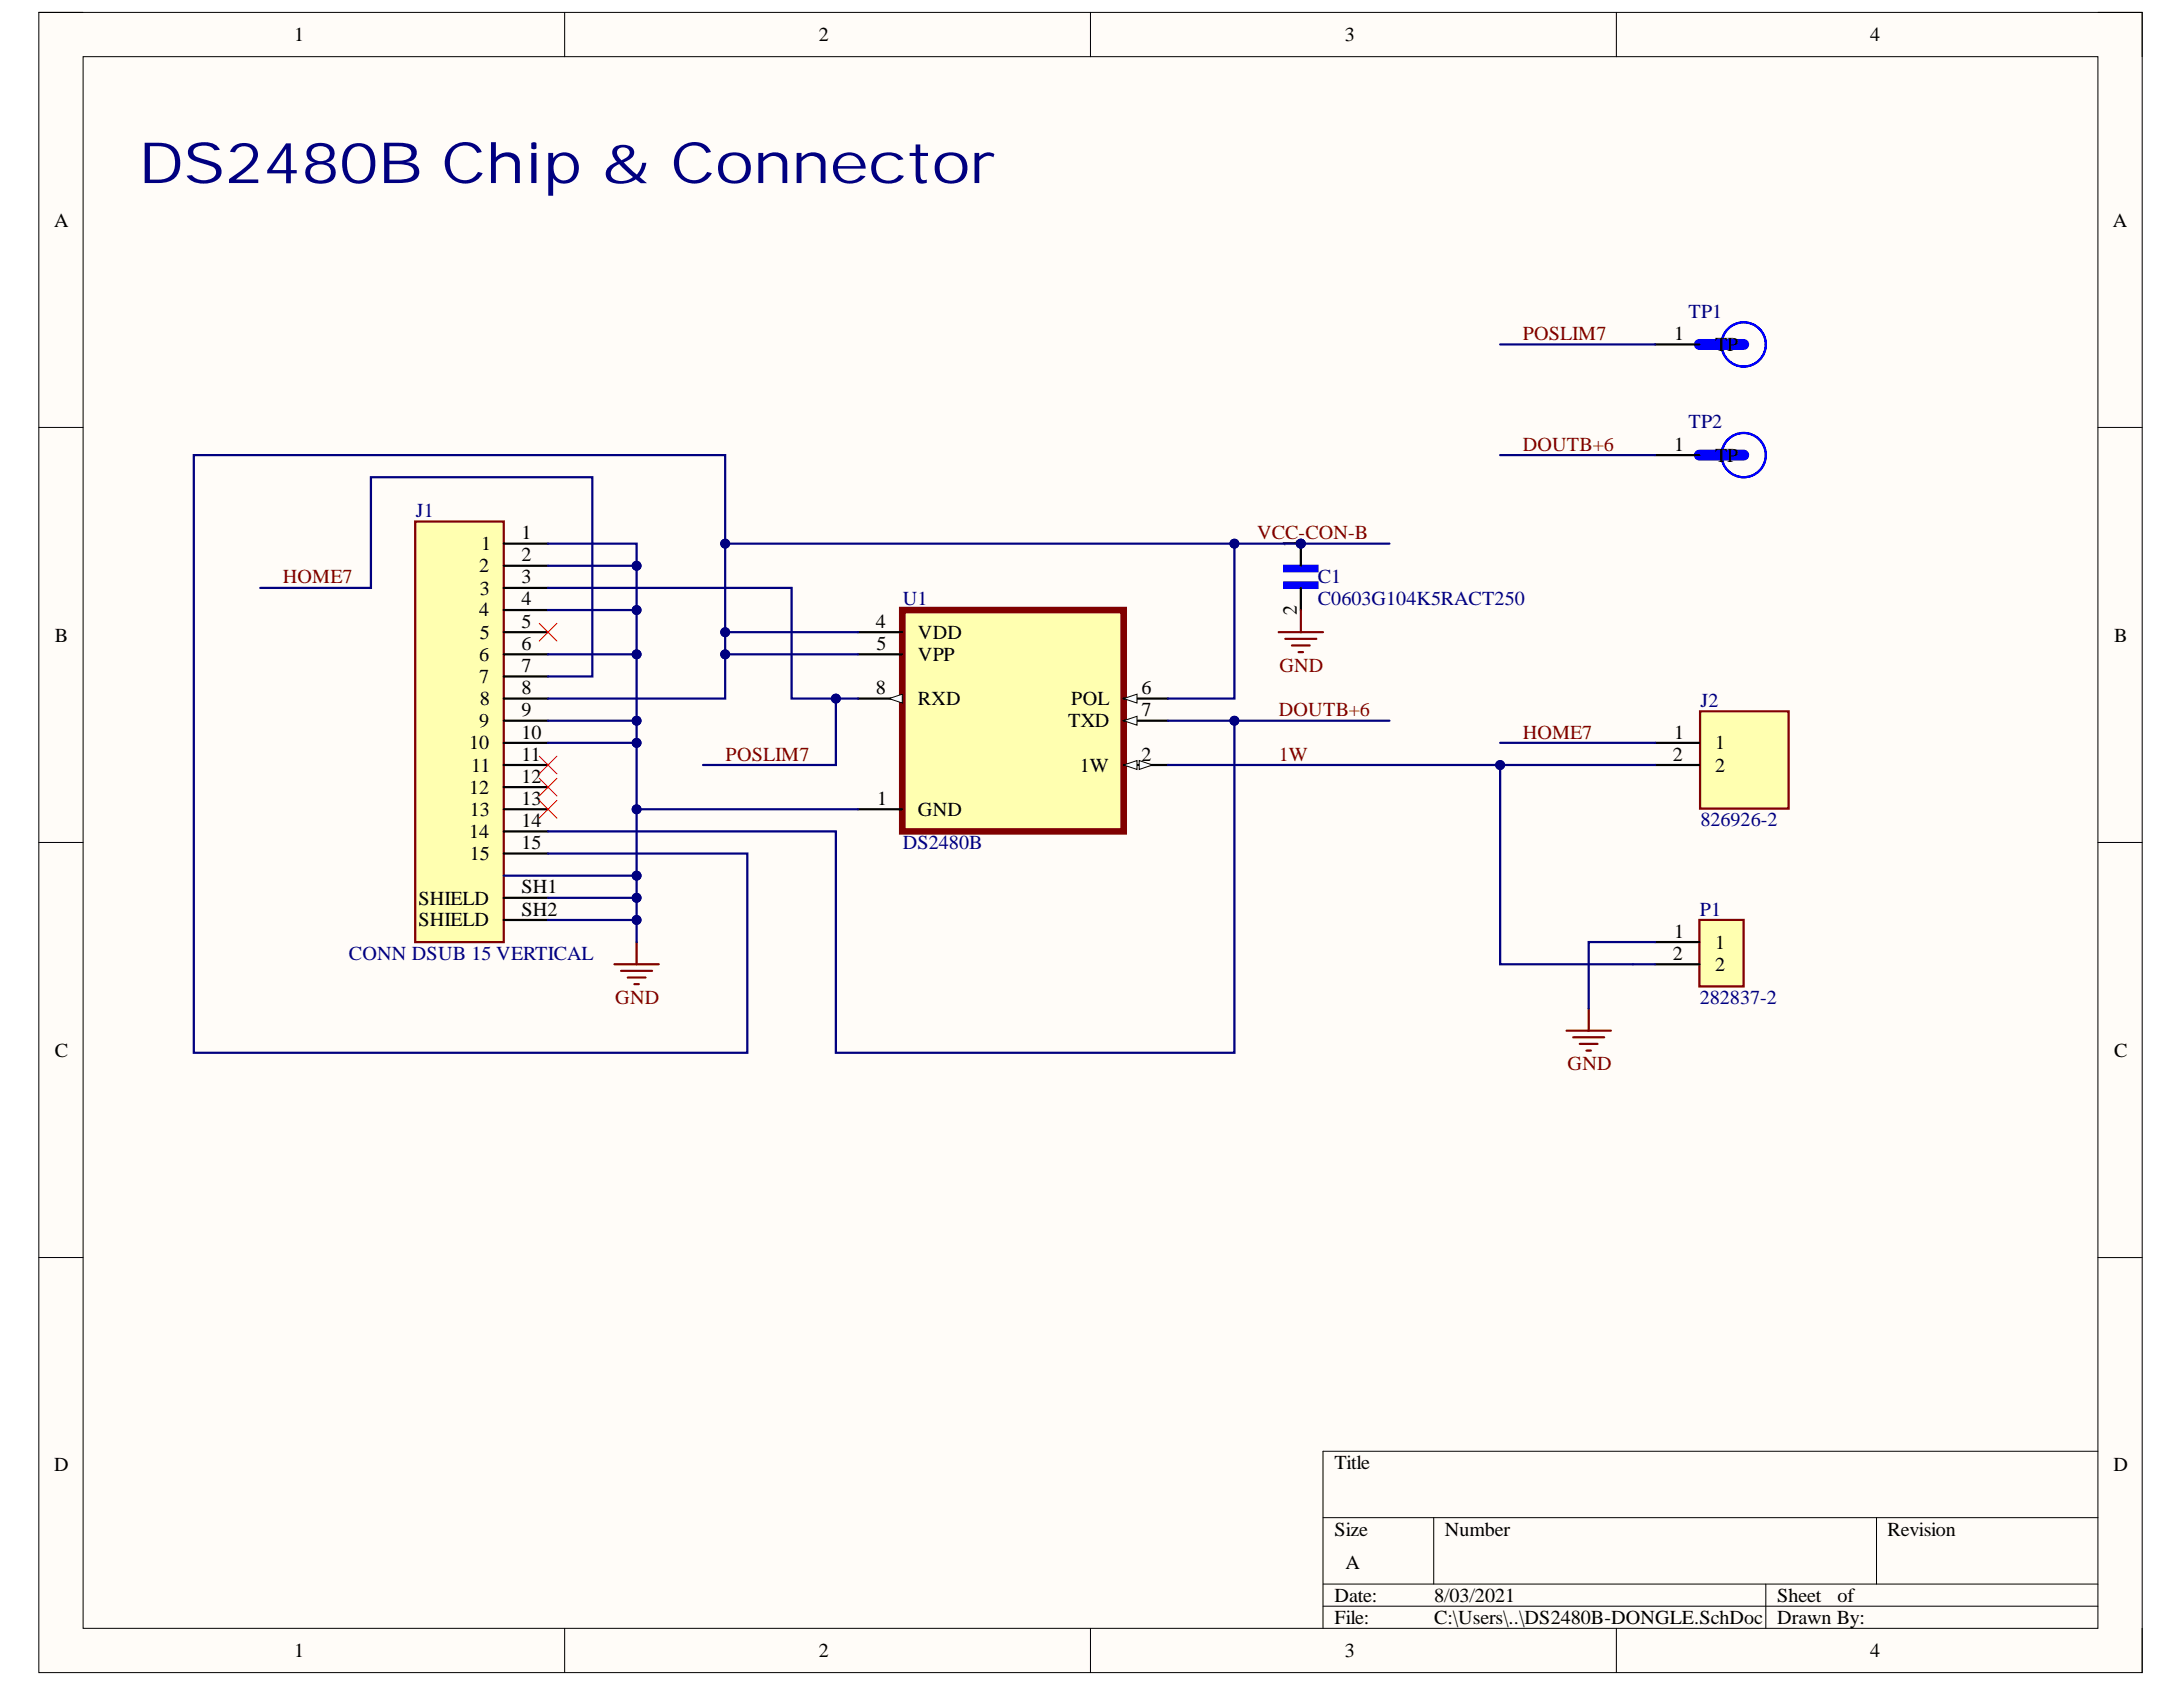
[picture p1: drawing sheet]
<svg xmlns="http://www.w3.org/2000/svg" width="279mm" height="216mm" viewBox="0 0 279 216" stroke-linecap="round" stroke-linejoin="round" font-family="sans-serif">
<defs><g id="words">
<text font-size="7.3" fill="#000080" x="17.8" y="23.4">DS2480B Chip &amp; Connector</text>
<g font-size="2.6">
<text x="166" y="70.1" transform="rotate(-90 166 70.1)">1</text>
<text x="166" y="78.6" transform="rotate(-90 166 78.6)">2</text>
</g>
<g font-size="2.5">
<text x="37.6" y="5.2">1</text>
<text x="104.8" y="5.2">2</text>
<text x="172.1" y="5.2">3</text>
<text x="239.4" y="5.2">4</text>
<text x="6.9" y="29">A</text>
<text x="270.4" y="29">A</text>
<text x="214.3" y="43.5">1</text>
<text x="219.5" y="44.9">TP</text>
<text x="214.3" y="57.7">1</text>
<text x="219.5" y="59.1">TP</text>
<text x="61.6" y="70.4">1</text>
<text x="66.7" y="69">1</text>
<text x="66.7" y="71.8">2</text>
<text x="61.3" y="73.2">2</text>
<text x="61.4" y="76.1">3</text>
<text x="66.7" y="74.7">3</text>
<text x="66.7" y="77.5">4</text>
<text x="7" y="82.1">B</text>
<text x="61.3" y="78.9">4</text>
<text x="61.4" y="81.8">5</text>
<text x="66.7" y="80.3">5</text>
<text x="66.7" y="83.1">6</text>
<text x="112.1" y="80.3">4</text>
<text x="112.2" y="83.1">5</text>
<text x="117.5" y="81.8">VDD</text>
<text x="270.6" y="82.1">B</text>
<text x="61.3" y="84.6">6</text>
<text x="61.3" y="87.4">7</text>
<text x="66.7" y="86">7</text>
<text x="66.7" y="88.8">8</text>
<text x="112.1" y="88.8">8</text>
<text x="117.5" y="84.6">VPP</text>
<text x="146.1" y="88.8">6</text>
<text x="60.1" y="95.9">10</text>
<text x="61.3" y="93.1">9</text>
<text x="61.4" y="90.2">8</text>
<text x="66.7" y="91.7">9</text>
<text x="66.7" y="94.5">10</text>
<text x="117.5" y="90.2">RXD</text>
<text x="136.7" y="93.1">TXD</text>
<text x="137.1" y="90.2">POL</text>
<text x="146.1" y="91.7">7</text>
<text x="214.3" y="94.5">1</text>
<text x="219.5" y="95.9">1</text>
<text x="60.1" y="101.6">12</text>
<text x="60.3" y="98.8">11</text>
<text x="66.7" y="97.3">11</text>
<text x="66.7" y="100.2">12</text>
<text x="138.2" y="98.8">1W</text>
<text x="146.1" y="97.3">2</text>
<text x="214.1" y="97.3">2</text>
<text x="219.5" y="98.8">2</text>
<text x="60.1" y="107.2">14</text>
<text x="60.1" y="104.4">13</text>
<text x="66.7" y="103">13</text>
<text x="66.7" y="105.9">14</text>
<text x="112.2" y="103">1</text>
<text x="117.5" y="104.4">GND</text>
<text x="60.1" y="110.1">15</text>
<text x="66.7" y="108.7">15</text>
<text x="53.5" y="115.8">SHIELD</text>
<text x="53.5" y="118.6">SHIELD</text>
<text x="66.7" y="114.3">SH1</text>
<text x="66.7" y="117.2">SH2</text>
<text x="214.3" y="120">1</text>
<text x="214.1" y="122.9">2</text>
<text x="219.5" y="121.4">1</text>
<text x="219.5" y="124.2">2</text>
<text x="7" y="135.2">C</text>
<text x="270.6" y="135.2">C</text>
<text x="6.9" y="188.3">D</text>
<text x="170.8" y="188">Title</text>
<text x="270.5" y="188.3">D</text>
<text x="170.8" y="196.5">Size</text>
<text x="184.9" y="196.5">Number</text>
<text x="241.6" y="196.5">Revision</text>
<text x="172.2" y="200.8">A</text>
<text x="170.8" y="205">Date:</text>
<text x="170.8" y="207.9">File:</text>
<text x="183.6" y="205">8/03/2021</text>
<text x="183.6" y="207.9">C:\Users\..\DS2480B-DONGLE.SchDoc</text>
<text x="227.5" y="205">Sheet</text>
<text x="227.5" y="207.9">Drawn By:</text>
<text x="235.2" y="205">of</text>
<text x="37.6" y="212.1">1</text>
<text x="104.8" y="212.1">2</text>
<text x="172.1" y="212.1">3</text>
<text x="239.4" y="212.1">4</text>
</g>
<g font-size="2.5" fill="#000080">
<text x="216.1" y="40.7">TP1</text>
<text x="216.1" y="54.8">TP2</text>
<text x="53.2" y="66.1">J1</text>
<text x="115.5" y="77.5">U1</text>
<text x="168.7" y="74.7">C1</text>
<text x="168.7" y="77.5">C0603G104K5RACT250</text>
<text x="217.6" y="90.5">J2</text>
<text x="217.6" y="105.7">826926-2</text>
<text x="115.5" y="108.7">DS2480B</text>
<text x="217.6" y="117.2">P1</text>
<text x="44.7" y="122.9">CONN DSUB 15 VERTICAL</text>
<text x="217.6" y="128.5">282837-2</text>
</g>
<g font-size="2.5" fill="#800000">
<text x="194.9" y="43.5">POSLIM7</text>
<text x="194.9" y="57.7">DOUTB+6</text>
<text x="160.9" y="69">VCC-CON-B</text>
<text x="36.2" y="74.7">HOME7</text>
<text x="163.8" y="86">GND</text>
<text x="163.7" y="91.7">DOUTB+6</text>
<text x="194.9" y="94.5">HOME7</text>
<text x="92.9" y="97.3">POSLIM7</text>
<text x="163.7" y="97.3">1W</text>
<text x="78.8" y="128.5">GND</text>
<text x="200.6" y="137">GND</text>
</g>
</g></defs>
<path d="M5 1.6h269.2v212.5h-269.2z" fill-rule="evenodd" fill="#fffcf8"/>
<path d="M5 1.6h269.2v212.5h-269.2z" fill="none" stroke="#000" stroke-width=".13"/>
<path d="M10.6 7.3h257.9v201.1h-257.9z" fill-rule="evenodd" fill="#fffcf8"/>
<g fill="none" stroke="#000" stroke-width=".13">
<path d="M5 1.6h5.6M10.6 7.3h257.9v201.1h-257.9zM72.3 1.6v5.7M139.6 1.6v5.7M206.9 1.6v5.7M268.5 1.6h5.7v5.7M5 54.7h5.6M268.5 54.7h5.7M5 107.8h5.6M268.5 107.8h5.7M5 160.9h5.6M268.5 160.9h5.7"/>
<path d="M169.3 194.2h99.2M183.5 194.2v8.5M240.2 194.2v8.5M268.5 185.7h-99.2v22.7M72.3 208.4v5.7M139.6 208.4v5.7M169.3 202.7h99.2M169.3 205.6h99.2M206.9 208.4v5.7M226 202.7v5.7M274.2 208.4v5.7"/>
</g>
<path d="M115.5 78.1h28.3v28.3h-28.3z" fill-rule="evenodd" fill="#ffffb0"/>
<path d="M115.5 78.1h28.3v28.3h-28.3z" fill="none" stroke="#800000" stroke-width=".85"/>
<path d="M143.8 89.4h5.7" fill="none" stroke="#000" stroke-width=".28"/>
<path d="M143.8 89.4l1.7-.6v1.2z" fill="#f8fcff"/>
<path d="M143.8 89.4l1.7-.6v1.2z" fill="none" stroke="#000" stroke-width=".13"/>
<path d="M143.8 92.2h5.7" fill="none" stroke="#000" stroke-width=".28"/>
<path d="M143.8 92.2l1.7-.5v1.1z" fill="#f8fcff"/>
<path d="M143.8 92.2l1.7-.5v1.1z" fill="none" stroke="#000" stroke-width=".13"/>
<path d="M143.8 97.9h5.7" fill="none" stroke="#000" stroke-width=".28"/>
<path d="M143.8 97.9l1.7-.6v1.2z" fill="#f8fcff"/>
<path d="M143.8 97.9l1.7-.6v1.2z" fill="none" stroke="#000" stroke-width=".13"/>
<path d="M145.8 97.3l1.7 .6-1.7 .6z" fill="#f8fcff"/>
<path d="M145.8 97.3l1.7 .6-1.7 .6z" fill="none" stroke="#000" stroke-width=".13"/>
<path d="M109.8 80.9h5.7M109.8 83.7h5.7M109.8 89.4h5.7" fill="none" stroke="#000" stroke-width=".28"/>
<path d="M113.8 89.4l1.7-.6v1.2z" fill="#f8fcff"/>
<path d="M113.8 89.4l1.7-.6v1.2z" fill="none" stroke="#000" stroke-width=".13"/>
<path d="M109.8 103.6h5.7" fill="none" stroke="#000" stroke-width=".28"/>
<circle cx="166.5" cy="69.6" r=".57" fill="#000080"/>
<circle cx="166.5" cy="69.6" r=".57" fill="none" stroke="#000080" stroke-width=".13"/>
<path d="M164.4 74.5h4.2v.7h-4.2z" fill-rule="evenodd" fill="#00f"/>
<path d="M164.4 74.5h4.2v.7h-4.2z" fill="none" stroke="#00f" stroke-width=".28"/>
<path d="M164.4 72.4h4.2v.7h-4.2z" fill-rule="evenodd" fill="#00f"/>
<path d="M164.4 72.4h4.2v.7h-4.2z" fill="none" stroke="#00f" stroke-width=".28"/>
<path d="M166.5 69.6v2.8M166.5 75.2v2.9" fill="none" stroke="#000" stroke-width=".28"/>
<circle cx="166.5" cy="69.6" r=".57" fill="#000080"/>
<circle cx="166.5" cy="69.6" r=".57" fill="none" stroke="#000080" stroke-width=".13"/>
<path d="M166.5 78.1v2.8M163.7 80.9h5.6M164.5 81.8h4M165.4 82.6h2.2M166.2 83.5h.6M78.6 123.4h5.7M79.5 124.2h4M80.3 125.1h2.3M81.2 126h.6M81.5 120.6v2.8" fill="none" stroke="#800000" stroke-width=".28"/>
<path d="M53.1 66.7h11.4v53.9h-11.4z" fill-rule="evenodd" fill="#ffffb0"/>
<path d="M53.1 66.7h11.4v53.9h-11.4z" fill="none" stroke="#800000" stroke-width=".28"/>
<g fill="none" stroke="#000" stroke-width=".28">
<path d="M64.5 69.6h5.6M64.5 72.4h5.6M64.5 75.2h5.6M64.5 78.1h5.6M64.5 80.9h5.6M64.5 83.7h5.6M64.5 86.6h5.6M64.5 89.4h5.6M64.5 92.2h5.6M64.5 95.1h5.6M64.5 97.9h5.6M64.5 100.7h5.6"/>
<path d="M64.5 103.6h5.6M64.5 106.4h5.6M64.5 109.2h5.6M64.5 114.9h5.6M64.5 117.7h5.6"/>
</g>
<path d="M69 79.8l2.3 2.2M71.3 79.8l-2.3 2.2M69 96.8l2.3 2.2M69 99.6l2.3 2.3M71.3 96.8l-2.3 2.2M71.3 99.6l-2.3 2.3M69 102.4l2.3 2.3M71.3 102.4l-2.3 2.3" fill="none" stroke="#f00" stroke-width=".13"/>
<path d="M217.6 91h11.3v12.5h-11.3z" fill-rule="evenodd" fill="#ffffb0"/>
<path d="M217.6 91h11.3v12.5h-11.3z" fill="none" stroke="#800000" stroke-width=".28"/>
<path d="M211.8 95.1h5.7M211.8 97.9h5.7" fill="none" stroke="#000" stroke-width=".28"/>
<path d="M217.5 117.7h5.7v8.5h-5.7z" fill-rule="evenodd" fill="#ffffb0"/>
<path d="M217.5 117.7h5.7v8.5h-5.7zM200.5 131.9h5.7M201.3 132.8h4M202.2 133.6h2.3M203.1 134.5h.5M203.3 129.1v2.8" fill="none" stroke="#800000" stroke-width=".28"/>
<path d="M211.8 44.1h5.7M211.8 58.2h5.7M211.8 120.6h5.7M211.8 123.4h5.7" fill="none" stroke="#000" stroke-width=".28"/>
<path d="M217.5 44.1h5.7M217.5 58.2h5.7" fill="none" stroke="#00f" stroke-width="1.4"/>
<g fill="none" stroke="#00f" stroke-width=".28">
<circle cx="223.2" cy="58.2" r="2.83"/>
<circle cx="223.2" cy="44.1" r="2.83"/>
</g>
<path d="M192 44.1h19.8M92.8 69.6v-11.4h-68v76.5h70.8v-25.5h-25.5" fill="none" stroke="#000080" stroke-width=".28"/>
<circle cx="92.8" cy="69.6" r=".57" fill="#000080"/>
<circle cx="92.8" cy="69.6" r=".57" fill="none" stroke="#000080" stroke-width=".13"/>
<path d="M33.3 75.2h14.2v-14.1h28.3v25.5h-5.7M64.5 112.1h17" fill="none" stroke="#000080" stroke-width=".28"/>
<circle cx="81.5" cy="112.1" r=".57" fill="#000080"/>
<circle cx="81.5" cy="112.1" r=".57" fill="none" stroke="#000080" stroke-width=".13"/>
<path d="M70.1 117.7h11.4" fill="none" stroke="#000080" stroke-width=".28"/>
<circle cx="81.5" cy="117.7" r=".57" fill="#000080"/>
<circle cx="81.5" cy="117.7" r=".57" fill="none" stroke="#000080" stroke-width=".13"/>
<path d="M70.1 114.9h11.4" fill="none" stroke="#000080" stroke-width=".28"/>
<circle cx="81.5" cy="114.9" r=".57" fill="#000080"/>
<circle cx="81.5" cy="114.9" r=".57" fill="none" stroke="#000080" stroke-width=".13"/>
<path d="M149.5 92.2h8.5v42.5h-51v-28.3h-36.9" fill="none" stroke="#000080" stroke-width=".28"/>
<circle cx="158" cy="92.2" r=".57" fill="#000080"/>
<circle cx="158" cy="92.2" r=".57" fill="none" stroke="#000080" stroke-width=".13"/>
<path d="M70.1 95.1h11.4" fill="none" stroke="#000080" stroke-width=".28"/>
<circle cx="81.5" cy="95.1" r=".57" fill="#000080"/>
<circle cx="81.5" cy="95.1" r=".57" fill="none" stroke="#000080" stroke-width=".13"/>
<path d="M70.1 92.2h11.4" fill="none" stroke="#000080" stroke-width=".28"/>
<circle cx="81.5" cy="92.2" r=".57" fill="#000080"/>
<circle cx="81.5" cy="92.2" r=".57" fill="none" stroke="#000080" stroke-width=".13"/>
<path d="M70.1 89.4h22.7v-19.8h65.2v19.8h-8.5" fill="none" stroke="#000080" stroke-width=".28"/>
<circle cx="158" cy="69.6" r=".57" fill="#000080"/>
<circle cx="158" cy="69.6" r=".57" fill="none" stroke="#000080" stroke-width=".13"/>
<circle cx="92.8" cy="69.6" r=".57" fill="#000080"/>
<circle cx="92.8" cy="69.6" r=".57" fill="none" stroke="#000080" stroke-width=".13"/>
<circle cx="92.8" cy="80.9" r=".57" fill="#000080"/>
<circle cx="92.8" cy="80.9" r=".57" fill="none" stroke="#000080" stroke-width=".13"/>
<circle cx="92.8" cy="83.7" r=".57" fill="#000080"/>
<circle cx="92.8" cy="83.7" r=".57" fill="none" stroke="#000080" stroke-width=".13"/>
<path d="M70.1 83.7h11.4" fill="none" stroke="#000080" stroke-width=".28"/>
<circle cx="81.5" cy="83.7" r=".57" fill="#000080"/>
<circle cx="81.5" cy="83.7" r=".57" fill="none" stroke="#000080" stroke-width=".13"/>
<path d="M70.1 78.1h11.4" fill="none" stroke="#000080" stroke-width=".28"/>
<circle cx="81.5" cy="78.1" r=".57" fill="#000080"/>
<circle cx="81.5" cy="78.1" r=".57" fill="none" stroke="#000080" stroke-width=".13"/>
<path d="M70.1 75.2h31.2v14.2h8.5" fill="none" stroke="#000080" stroke-width=".28"/>
<circle cx="107" cy="89.4" r=".57" fill="#000080"/>
<circle cx="107" cy="89.4" r=".57" fill="none" stroke="#000080" stroke-width=".13"/>
<path d="M70.1 72.4h11.4" fill="none" stroke="#000080" stroke-width=".28"/>
<circle cx="81.5" cy="72.4" r=".57" fill="#000080"/>
<circle cx="81.5" cy="72.4" r=".57" fill="none" stroke="#000080" stroke-width=".13"/>
<path d="M70.1 69.6h11.4v51" fill="none" stroke="#000080" stroke-width=".28"/>
<circle cx="81.5" cy="117.7" r=".57" fill="#000080"/>
<circle cx="81.5" cy="117.7" r=".57" fill="none" stroke="#000080" stroke-width=".13"/>
<circle cx="81.5" cy="114.9" r=".57" fill="#000080"/>
<circle cx="81.5" cy="114.9" r=".57" fill="none" stroke="#000080" stroke-width=".13"/>
<circle cx="81.5" cy="112.1" r=".57" fill="#000080"/>
<circle cx="81.5" cy="112.1" r=".57" fill="none" stroke="#000080" stroke-width=".13"/>
<circle cx="81.5" cy="103.6" r=".57" fill="#000080"/>
<circle cx="81.5" cy="103.6" r=".57" fill="none" stroke="#000080" stroke-width=".13"/>
<circle cx="81.5" cy="95.1" r=".57" fill="#000080"/>
<circle cx="81.5" cy="95.1" r=".57" fill="none" stroke="#000080" stroke-width=".13"/>
<circle cx="81.5" cy="92.2" r=".57" fill="#000080"/>
<circle cx="81.5" cy="92.2" r=".57" fill="none" stroke="#000080" stroke-width=".13"/>
<circle cx="81.5" cy="83.7" r=".57" fill="#000080"/>
<circle cx="81.5" cy="83.7" r=".57" fill="none" stroke="#000080" stroke-width=".13"/>
<circle cx="81.5" cy="78.1" r=".57" fill="#000080"/>
<circle cx="81.5" cy="78.1" r=".57" fill="none" stroke="#000080" stroke-width=".13"/>
<circle cx="81.5" cy="72.4" r=".57" fill="#000080"/>
<circle cx="81.5" cy="72.4" r=".57" fill="none" stroke="#000080" stroke-width=".13"/>
<path d="M81.5 103.6h28.3" fill="none" stroke="#000080" stroke-width=".28"/>
<circle cx="81.5" cy="103.6" r=".57" fill="#000080"/>
<circle cx="81.5" cy="103.6" r=".57" fill="none" stroke="#000080" stroke-width=".13"/>
<path d="M107 89.4v8.5h-17" fill="none" stroke="#000080" stroke-width=".28"/>
<circle cx="107" cy="89.4" r=".57" fill="#000080"/>
<circle cx="107" cy="89.4" r=".57" fill="none" stroke="#000080" stroke-width=".13"/>
<path d="M92.8 83.7h17" fill="none" stroke="#000080" stroke-width=".28"/>
<circle cx="92.8" cy="83.7" r=".57" fill="#000080"/>
<circle cx="92.8" cy="83.7" r=".57" fill="none" stroke="#000080" stroke-width=".13"/>
<path d="M92.8 80.9h17" fill="none" stroke="#000080" stroke-width=".28"/>
<circle cx="92.8" cy="80.9" r=".57" fill="#000080"/>
<circle cx="92.8" cy="80.9" r=".57" fill="none" stroke="#000080" stroke-width=".13"/>
<path d="M149.5 97.9h62.3" fill="none" stroke="#000080" stroke-width=".28"/>
<circle cx="192" cy="97.9" r=".57" fill="#000080"/>
<circle cx="192" cy="97.9" r=".57" fill="none" stroke="#000080" stroke-width=".13"/>
<path d="M158 92.2h19.8" fill="none" stroke="#000080" stroke-width=".28"/>
<circle cx="158" cy="92.2" r=".57" fill="#000080"/>
<circle cx="158" cy="92.2" r=".57" fill="none" stroke="#000080" stroke-width=".13"/>
<path d="M158 69.6h19.8" fill="none" stroke="#000080" stroke-width=".28"/>
<circle cx="158" cy="69.6" r=".57" fill="#000080"/>
<circle cx="158" cy="69.6" r=".57" fill="none" stroke="#000080" stroke-width=".13"/>
<circle cx="166.5" cy="69.6" r=".57" fill="#000080"/>
<circle cx="166.5" cy="69.6" r=".57" fill="none" stroke="#000080" stroke-width=".13"/>
<path d="M192 97.9v25.5h17" fill="none" stroke="#000080" stroke-width=".28"/>
<circle cx="192" cy="97.9" r=".57" fill="#000080"/>
<circle cx="192" cy="97.9" r=".57" fill="none" stroke="#000080" stroke-width=".13"/>
<path d="M192 58.2h19.8M192 95.1h19.8M209 123.4h2.8M211.8 120.6h-8.5v8.5" fill="none" stroke="#000080" stroke-width=".28"/>
<use href="#words"/>
</svg>
